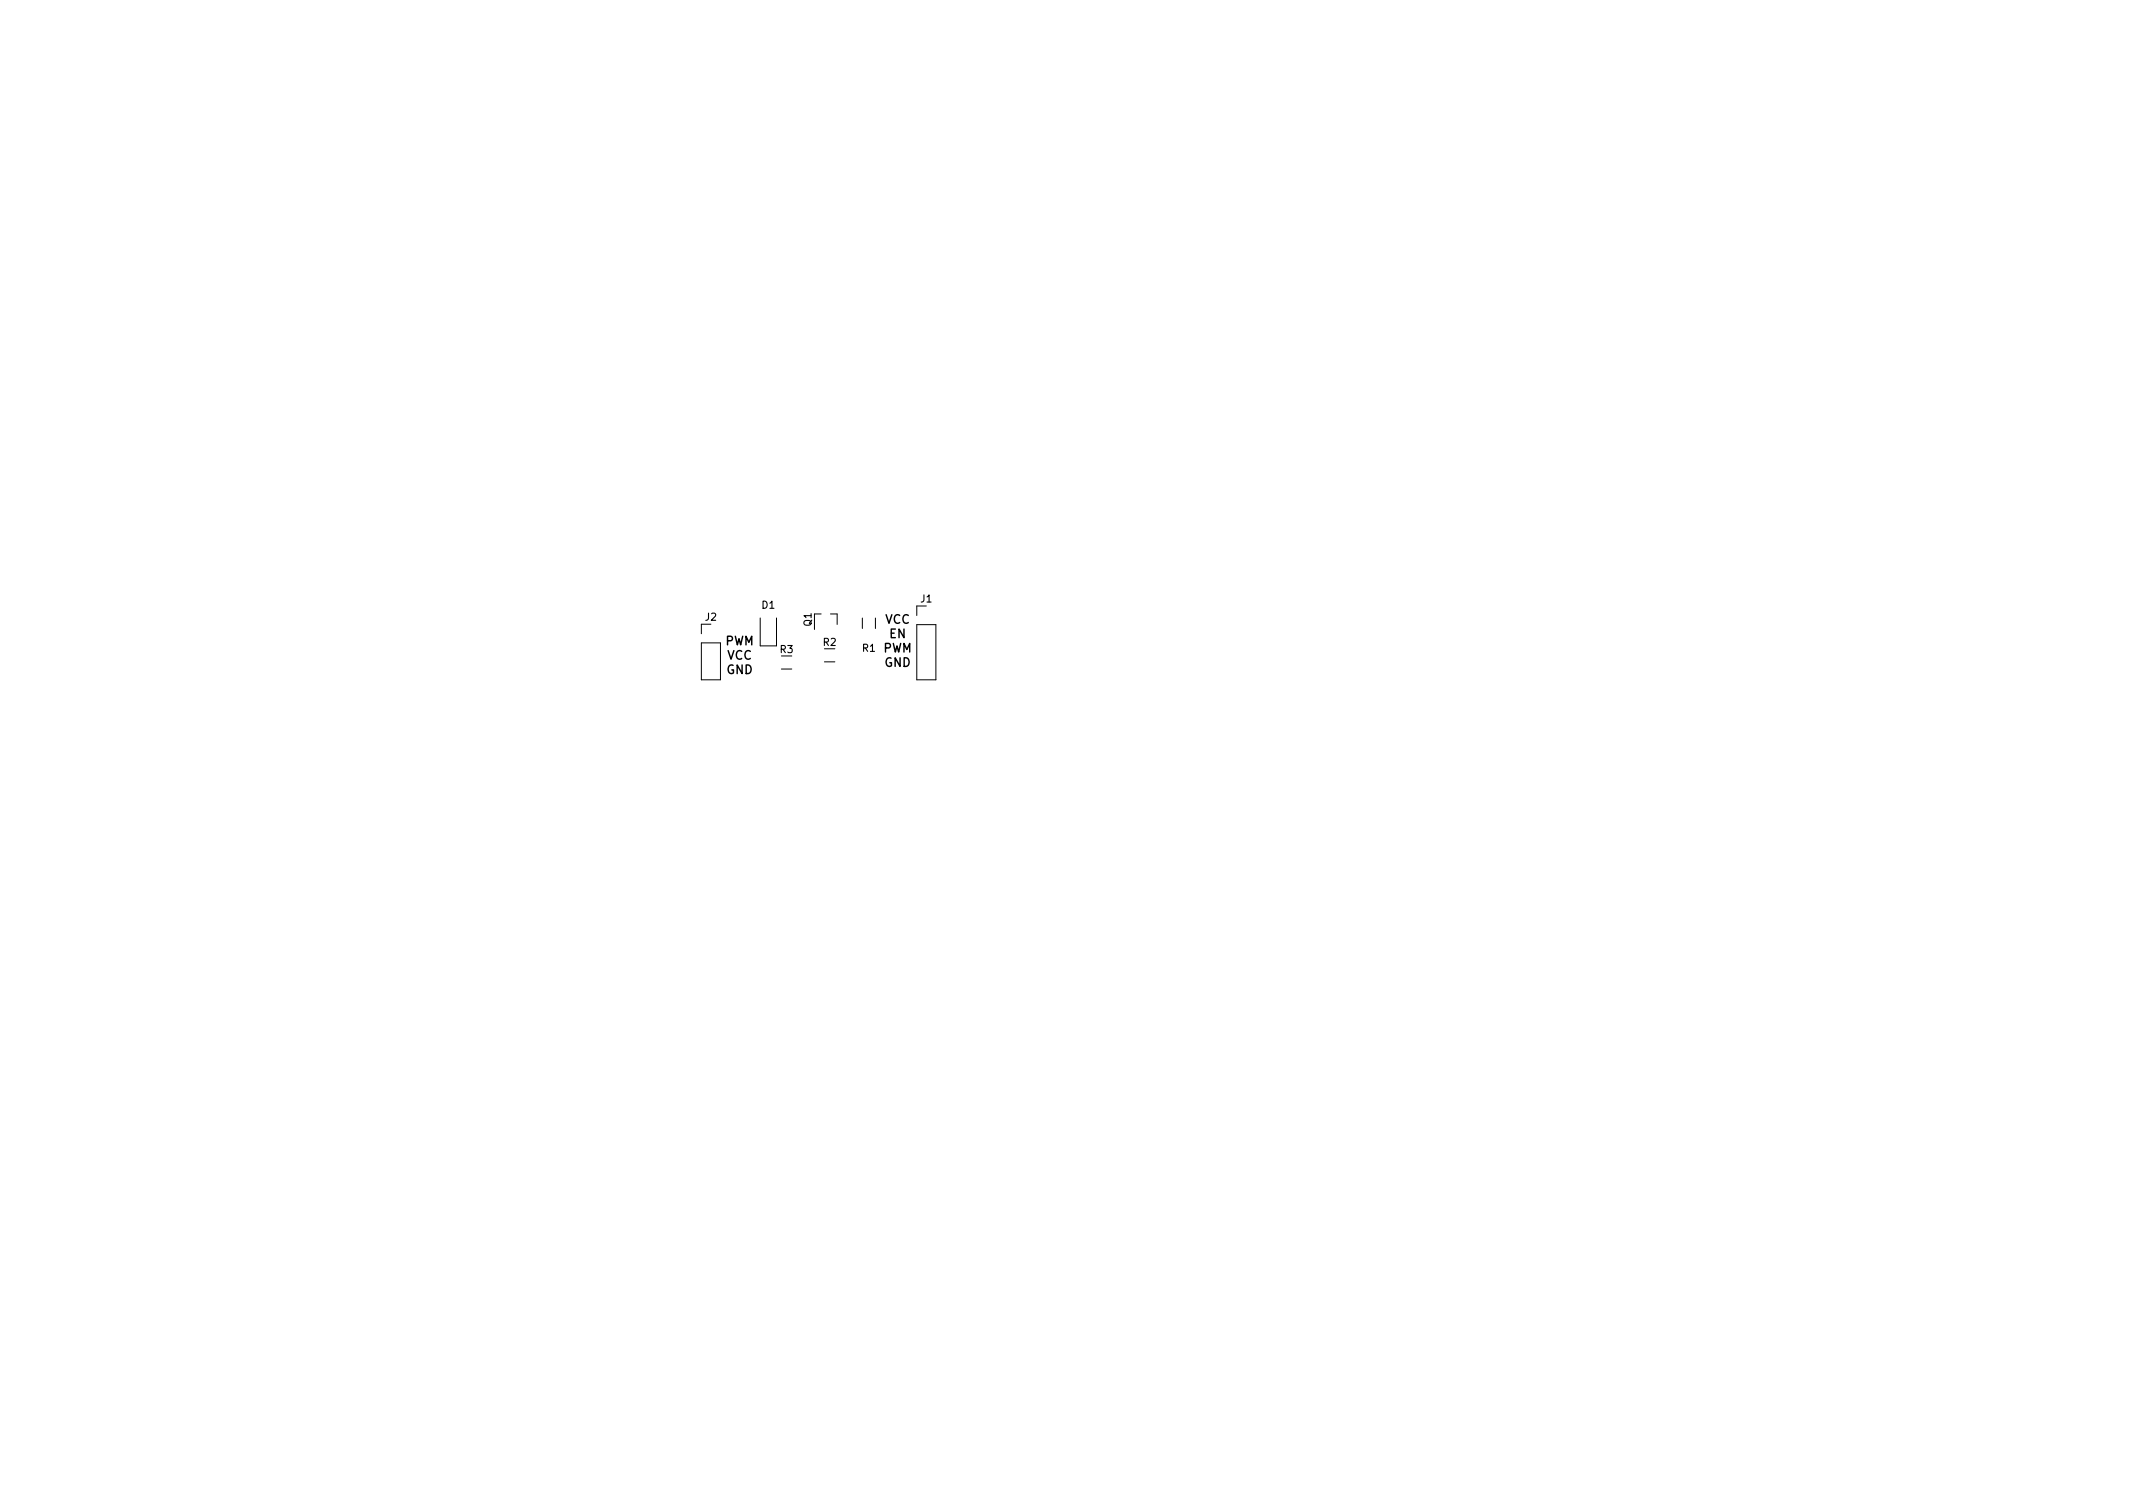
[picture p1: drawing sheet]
<svg xmlns="http://www.w3.org/2000/svg" width="297mm" height="210mm" viewBox="0 0 297 210" stroke-linecap="round" stroke-linejoin="round" font-family="sans-serif">
<defs><g id="words">
<g font-size="1.7">
<text x="101" y="89.8">PWM</text>
<text x="123.2" y="86.8">VCC</text>
<text x="123.8" y="88.8">EN</text>
<text x="101.1" y="93.8">GND</text>
<text x="101.2" y="91.8">VCC</text>
<text x="123" y="90.8">PWM</text>
<text x="123.1" y="92.8">GND</text>
</g>
<g font-size="1.4">
<text x="128.2" y="83.9">J1</text>
<text x="98.2" y="86.4">J2</text>
<text x="106.1" y="84.7">D1</text>
<text x="113" y="87.2" transform="rotate(-90 113 87.2)">Q1</text>
<text x="114.6" y="89.9">R2</text>
<text x="108.6" y="90.9">R3</text>
<text x="120.1" y="90.7">R1</text>
</g>
</g></defs>
<path d="M97.7 89.5h2.6v5.2h-2.6zM99 86.9h-1.3v1.3M105.9 86v3.9h2.2v-3.9M108.8 93.2h1.5M114.4 85.5h-1v2.1M114.8 92.2h1.5M115.7 85.5h.9v1.4M120.1 86.1v1.4M121.9 86.1v1.4M127.7 87h2.6v7.7h-2.6zM129 84.4h-1.3v1.3" fill="none" stroke="#000" stroke-width=".14"/>
<use href="#words"/>
</svg>
